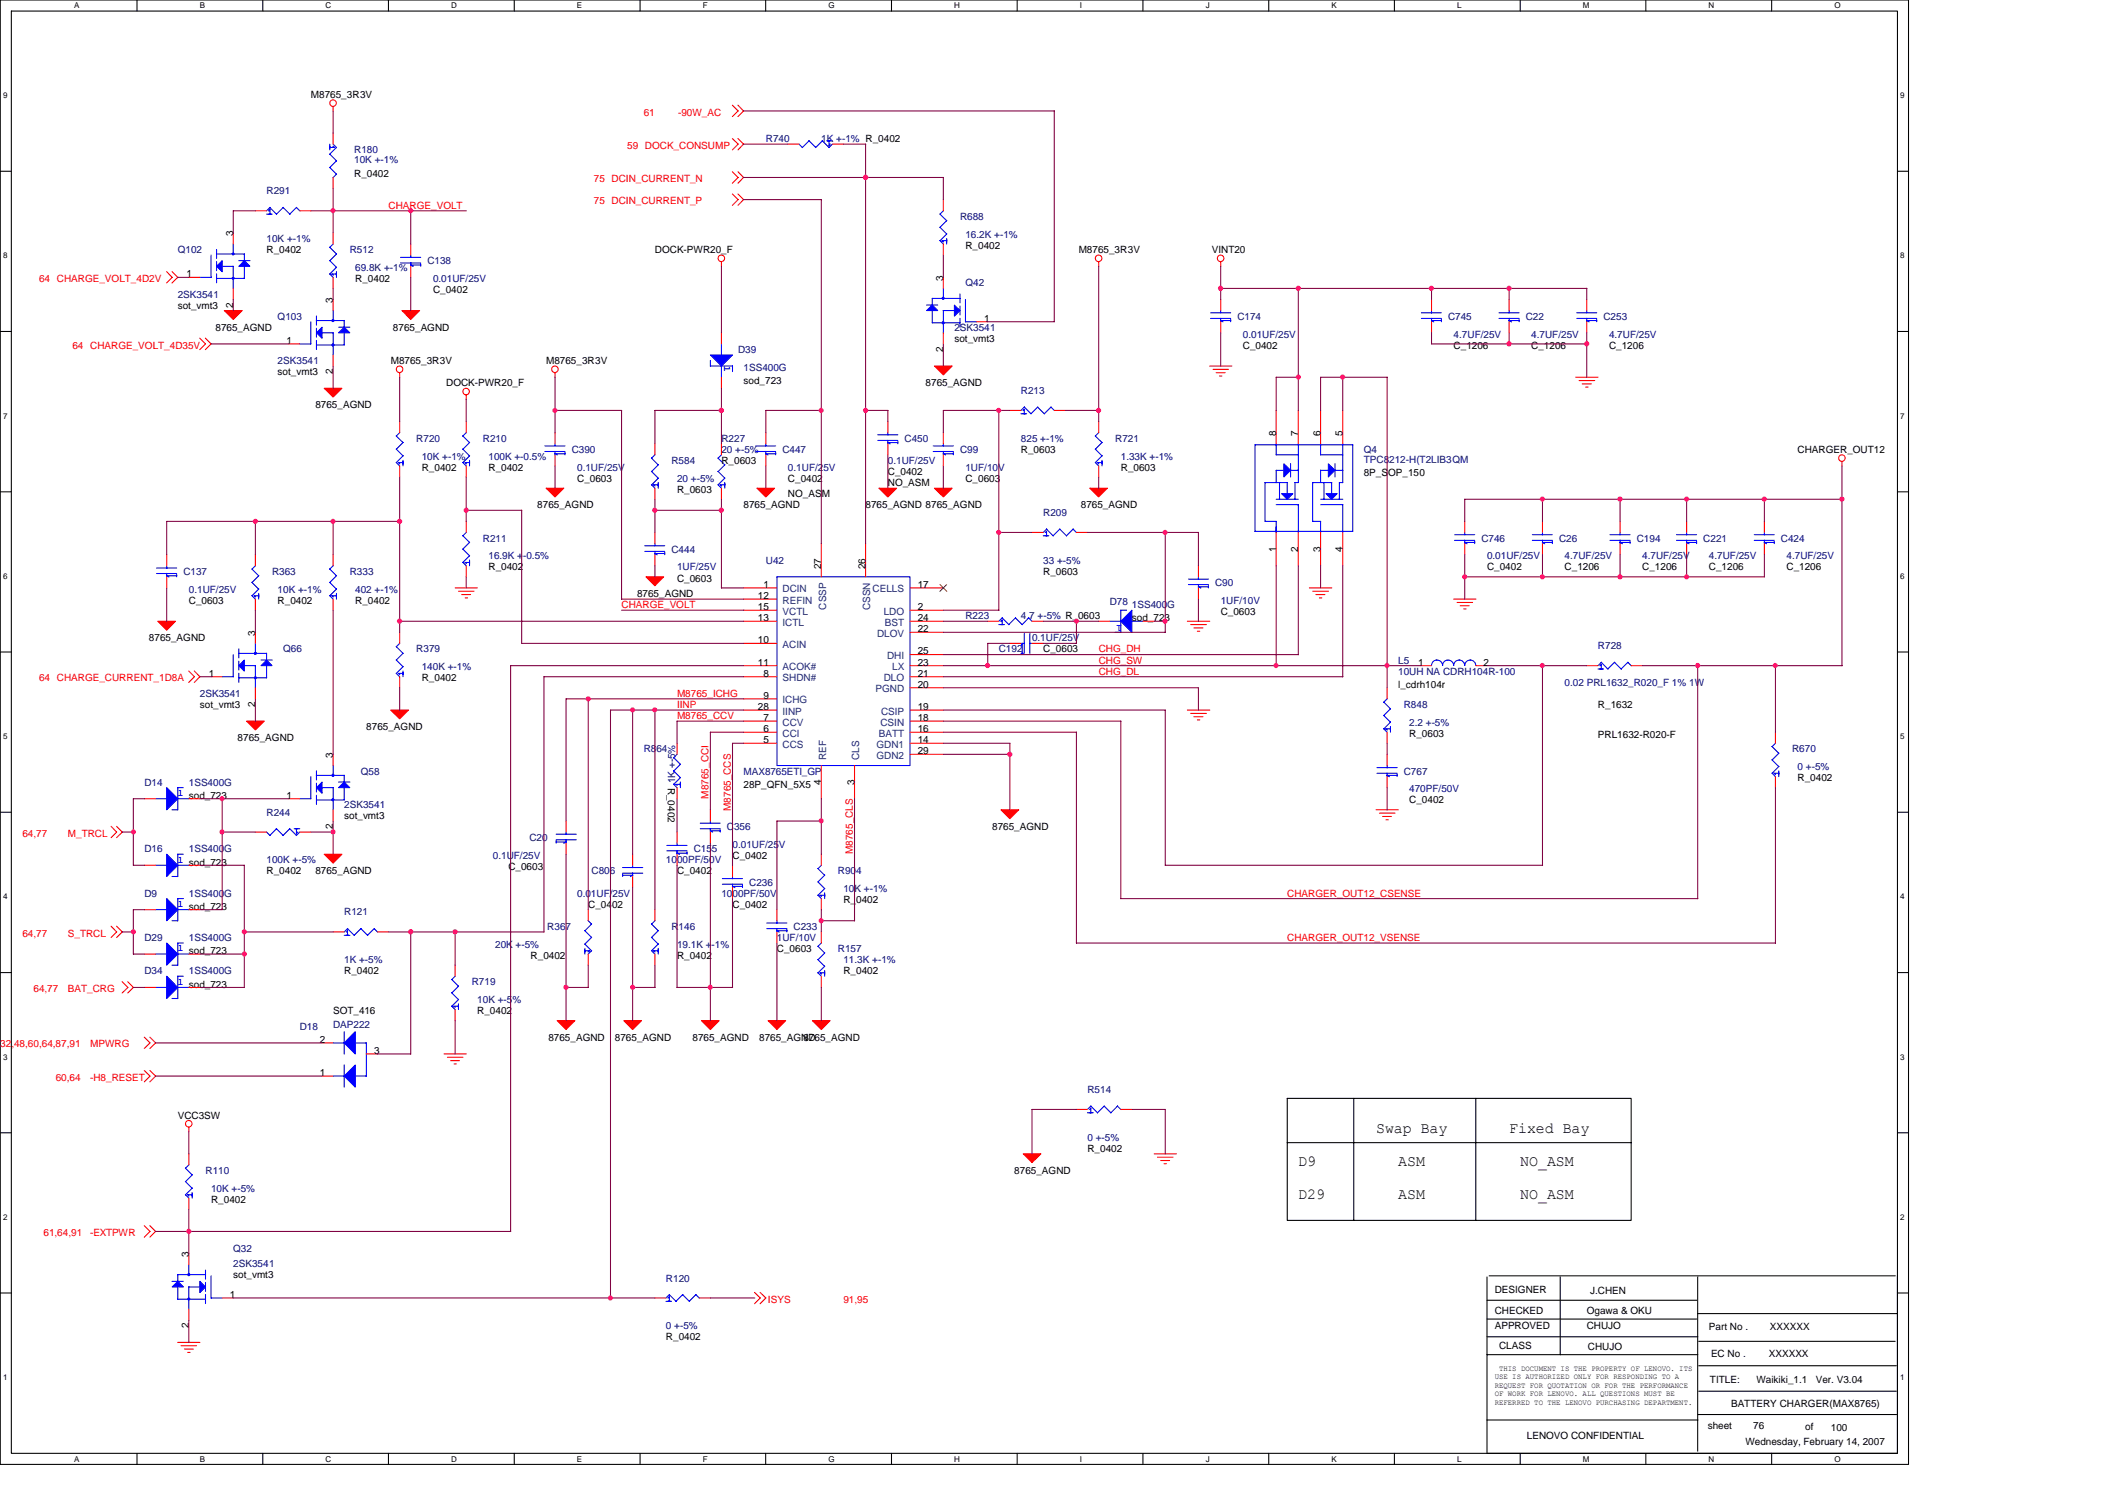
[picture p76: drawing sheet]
<svg xmlns="http://www.w3.org/2000/svg" width="297mm" height="210mm" viewBox="0 0 297 210" stroke-linecap="round" stroke-linejoin="round" font-family="sans-serif">
<defs><g id="words">
<g font-size="2.2">
<text x="192.2" y="158.2">Swap Bay</text>
<text x="210.8" y="158.2">Fixed Bay</text>
<text x="181.3" y="162.9">D9</text>
<text x="181.3" y="167.5">D29</text>
<text x="195.3" y="162.9">ASM</text>
<text x="195.3" y="167.5">ASM</text>
<text x="212.3" y="162.9">NO_ASM</text>
<text x="212.3" y="167.5">NO_ASM</text>
</g>
<g font-size="1.4">
<text x="43.4" y="13.7">M8765_3R3V</text>
<text x="49.5" y="24.7">R_0402</text>
<text x="32.6" y="33" transform="rotate(-90 32.6 33)">3</text>
<text x="37.2" y="35.3">R_0402</text>
<text x="91.5" y="35.3">DOCK-PWR20_F</text>
<text x="134.8" y="34.7">R_0402</text>
<text x="150.6" y="35.3">M8765_3R3V</text>
<text x="169.2" y="35.3">VINT20</text>
<text x="26.1" y="38.7">1</text>
<text x="49.6" y="39.4">R_0402</text>
<text x="60.5" y="40.9">C_0402</text>
<text x="131.7" y="39.2" transform="rotate(-90 131.7 39.2)">3</text>
<text x="24.8" y="43.1">sot_vmt3</text>
<text x="30.1" y="46.2">8765_AGND</text>
<text x="32.6" y="43" transform="rotate(-90 32.6 43)">2</text>
<text x="46.5" y="42.3" transform="rotate(-90 46.5 42.3)">3</text>
<text x="54.9" y="46.2">8765_AGND</text>
<text x="133.3" y="47.8">sot_vmt3</text>
<text x="137.5" y="44.9">1</text>
<text x="38.8" y="52.4">sot_vmt3</text>
<text x="40" y="48">1</text>
<text x="46.5" y="52.3" transform="rotate(-90 46.5 52.3)">2</text>
<text x="54.6" y="50.8">M8765_3R3V</text>
<text x="62.3" y="54">DOCK-PWR20_F</text>
<text x="76.3" y="50.8">M8765_3R3V</text>
<text x="103.8" y="53.6">sod_723</text>
<text x="129.3" y="54">8765_AGND</text>
<text x="131.7" y="49.2" transform="rotate(-90 131.7 49.2)">2</text>
<text x="173.6" y="48.7">C_0402</text>
<text x="203" y="48.7">C_1206</text>
<text x="213.8" y="48.7">C_1206</text>
<text x="224.7" y="48.7">C_1206</text>
<text x="44" y="57">8765_AGND</text>
<text x="58.9" y="65.7">R_0402</text>
<text x="68.2" y="65.7">R_0402</text>
<text x="100.7" y="64.8">R_0603</text>
<text x="142.6" y="63.2">R_0603</text>
<text x="156.5" y="65.7">R_0603</text>
<text x="178.2" y="60.9" transform="rotate(-90 178.2 60.9)">8</text>
<text x="181.3" y="60.9" transform="rotate(-90 181.3 60.9)">7</text>
<text x="184.4" y="60.9" transform="rotate(-90 184.4 60.9)">6</text>
<text x="187.5" y="60.9" transform="rotate(-90 187.5 60.9)">5</text>
<text x="251" y="63.2">CHARGER_OUT12</text>
<text x="75" y="71">8765_AGND</text>
<text x="80.6" y="67.3">C_0603</text>
<text x="94.5" y="68.8">R_0603</text>
<text x="103.8" y="71">8765_AGND</text>
<text x="110" y="67.3">C_0402</text>
<text x="110" y="69.4">NO_ASM</text>
<text x="120.9" y="71">8765_AGND 8765_AGND</text>
<text x="124" y="66.3">C_0402</text>
<text x="124" y="67.9">NO_ASM</text>
<text x="134.8" y="67.3">C_0603</text>
<text x="150.9" y="71">8765_AGND</text>
<text x="190.5" y="66.5">8P_SOP_150</text>
<text x="178.2" y="77" transform="rotate(-90 178.2 77)">1</text>
<text x="181.3" y="77" transform="rotate(-90 181.3 77)">2</text>
<text x="184.4" y="77" transform="rotate(-90 184.4 77)">3</text>
<text x="187.5" y="77" transform="rotate(-90 187.5 77)">4</text>
<text x="68.2" y="79.7">R_0402</text>
<text x="89" y="83.4">8765_AGND</text>
<text x="94.5" y="81.2">C_0603</text>
<text x="105.9" y="83.7">12</text>
<text x="106.6" y="82.1">1</text>
<text x="114.7" y="79.5" transform="rotate(-90 114.7 79.5)">27</text>
<text x="120.9" y="79.5" transform="rotate(-90 120.9 79.5)">26</text>
<text x="128.2" y="82.1">17</text>
<text x="145.7" y="80.3">R_0603</text>
<text x="207.7" y="79.7">C_0402</text>
<text x="218.5" y="79.7">C_1206</text>
<text x="229.3" y="79.7">C_1206</text>
<text x="238.7" y="79.7">C_1206</text>
<text x="249.5" y="79.7">C_1206</text>
<text x="20.8" y="89.6">8765_AGND</text>
<text x="26.4" y="84.3">C_0603</text>
<text x="35.6" y="88.8" transform="rotate(-90 35.6 88.8)">3</text>
<text x="38.8" y="84.3">R_0402</text>
<text x="49.6" y="84.3">R_0402</text>
<text x="105.9" y="85.2">15</text>
<text x="105.9" y="86.7">13</text>
<text x="105.9" y="89.8">10</text>
<text x="128.2" y="85.2">2</text>
<text x="128.2" y="86.7">24</text>
<text x="128.2" y="88.3">22</text>
<text x="158.1" y="86.8">sod_723</text>
<text x="170.5" y="85.9">C_0603</text>
<text x="29.2" y="94.5">1</text>
<text x="58.9" y="95.2">R_0402</text>
<text x="105.9" y="92.9">11</text>
<text x="106.6" y="94.5">8</text>
<text x="128.2" y="91.4">25</text>
<text x="128.2" y="92.9">23</text>
<text x="128.2" y="94.5">21</text>
<text x="145.7" y="91.1">C_0603</text>
<text x="198.1" y="92.9">1</text>
<text x="207.2" y="92.9">2</text>
<text x="27.9" y="98.9">sot_vmt3</text>
<text x="35.6" y="98.7" transform="rotate(-90 35.6 98.7)">2</text>
<text x="51.2" y="102">8765_AGND</text>
<text x="105.9" y="99.1">28</text>
<text x="106.6" y="97.6">9</text>
<text x="106.6" y="100.7">7</text>
<text x="128.2" y="96">20</text>
<text x="128.2" y="99.1">19</text>
<text x="128.2" y="100.7">18</text>
<text x="195.3" y="96.1">l_cdrh104r</text>
<text x="223.2" y="98.9">R_1632</text>
<text x="33.2" y="103.5">8765_AGND</text>
<text x="46.5" y="105.8" transform="rotate(-90 46.5 105.8)">3</text>
<text x="106.6" y="102.2">6</text>
<text x="106.6" y="103.8">5</text>
<text x="128.2" y="102.2">16</text>
<text x="128.2" y="103.8">14</text>
<text x="128.2" y="105.3">29</text>
<text x="196.8" y="102.9">R_0603</text>
<text x="223.2" y="103.1">PRL1632-R020-F</text>
<text x="26.4" y="111.6">sod_723</text>
<text x="40" y="111.5">1</text>
<text x="93.3" y="110" transform="rotate(90 93.3 110)">R_0402</text>
<text x="103.8" y="110">28P_QFN_5X5</text>
<text x="114.7" y="109.6" transform="rotate(-90 114.7 109.6)">4</text>
<text x="119.3" y="109.6" transform="rotate(-90 119.3 109.6)">3</text>
<text x="196.8" y="112.2">C_0402</text>
<text x="251" y="109.1">R_0402</text>
<text x="46.5" y="115.8" transform="rotate(-90 46.5 115.8)">2</text>
<text x="48.1" y="114.4">sot_vmt3</text>
<text x="102.3" y="120">C_0402</text>
<text x="138.6" y="115.9">8765_AGND</text>
<text x="26.4" y="120.9">sod_723</text>
<text x="37.2" y="122.1">R_0402</text>
<text x="44" y="122.1">8765_AGND</text>
<text x="71" y="121.5">C_0603</text>
<text x="94.5" y="122.1">C_0402</text>
<text x="26.4" y="127.1">sod_723</text>
<text x="82.1" y="126.8">C_0402</text>
<text x="102.3" y="126.8">C_0402</text>
<text x="117.8" y="126.2">R_0402</text>
<text x="26.4" y="133.3">sod_723</text>
<text x="26.4" y="137.9">sod_723</text>
<text x="48.1" y="136.1">R_0402</text>
<text x="74.1" y="133.9">R_0402</text>
<text x="94.5" y="133.9">R_0402</text>
<text x="108.5" y="133">C_0603</text>
<text x="117.8" y="136.1">R_0402</text>
<text x="46.5" y="141.6">SOT_416</text>
<text x="66.7" y="141.6">R_0402</text>
<text x="44.7" y="145.6">2</text>
<text x="52.2" y="147.2">3</text>
<text x="76.6" y="145.4">8765_AGND</text>
<text x="85.9" y="145.4">8765_AGND</text>
<text x="96.7" y="145.4">8765_AGND</text>
<text x="106" y="145.4">8765_AGND</text>
<text x="112.2" y="145.4">8765_AGND</text>
<text x="44.7" y="150.3">1</text>
<text x="24.8" y="156.2">VCC3SW</text>
<text x="151.9" y="160.8">R_0402</text>
<text x="29.5" y="168">R_0402</text>
<text x="141.6" y="164">8765_AGND</text>
<text x="26.3" y="175.6" transform="rotate(-90 26.3 175.6)">3</text>
<text x="32.6" y="178.5">sot_vmt3</text>
<text x="26.3" y="185.5" transform="rotate(-90 26.3 185.5)">2</text>
<text x="32.1" y="181.3">1</text>
<text x="208.7" y="180.5">DESIGNER</text>
<text x="208.7" y="183.5">CHECKED</text>
<text x="208.7" y="185.7">APPROVED</text>
<text x="221.6" y="183.5">Ogawa &amp; OKU</text>
<text x="221.6" y="185.7">CHUJO</text>
<text x="222.1" y="180.7">J.CHEN</text>
<text x="238.7" y="185.8">Part No .</text>
<text x="247.2" y="185.8">XXXXXX</text>
<text x="93" y="187.2">R_0402</text>
<text x="209.4" y="188.4">CLASS</text>
<text x="221.8" y="188.6">CHUJO</text>
<text x="238.9" y="189.5">EC No .</text>
<text x="247" y="189.5">XXXXXX</text>
<text x="238.8" y="193.1">TITLE:</text>
<text x="241.7" y="196.5">BATTERY CHARGER(MAX8765)</text>
<text x="245.3" y="193.1">Waikiki_1.1</text>
<text x="253.6" y="193.1">Ver. V3.04</text>
<text x="213.2" y="201">LENOVO CONFIDENTIAL</text>
<text x="238.5" y="199.6">sheet</text>
<text x="243.8" y="201.8">Wednesday, February 14, 2007</text>
<text x="244.8" y="199.6">76</text>
<text x="252.1" y="199.7">of</text>
<text x="255.7" y="199.9">100</text>
</g>
<g font-size="1.4" fill="#f00">
<text x="89.9" y="16.2">61</text>
<text x="94.7" y="16.2">-90W_AC</text>
<text x="87.6" y="20.8">59 DOCK_CONSUMP</text>
<text x="54.3" y="29.1">CHARGE_VOLT</text>
<text x="82.9" y="28.5">75 DCIN_CURRENT_P</text>
<text x="82.9" y="25.4">75 DCIN_CURRENT_N</text>
<text x="5.5" y="39.4">64 CHARGE_VOLT_4D2V</text>
<text x="10.1" y="48.7">64 CHARGE_VOLT_4D35V</text>
<text x="86.8" y="84.9">CHARGE_VOLT</text>
<text x="5.5" y="95.2">64 CHARGE_CURRENT_1D8A</text>
<text x="153.4" y="94.2">CHG_DL</text>
<text x="153.4" y="91.1">CHG_DH</text>
<text x="153.4" y="92.7">CHG_SW</text>
<text x="94.5" y="100.4">M8765_CCV</text>
<text x="94.5" y="97.3">M8765_ICHG</text>
<text x="94.5" y="98.9">IINP</text>
<text x="98.9" y="111.5" transform="rotate(-90 98.9 111.5)">M8765_CCI</text>
<text x="102" y="113.3" transform="rotate(-90 102 113.3)">M8765_CCS</text>
<text x="3.1" y="116.9">64,77</text>
<text x="9.5" y="116.9">M_TRCL</text>
<text x="119.1" y="119.3" transform="rotate(-90 119.1 119.3)">M8765_CLS</text>
<text x="179.8" y="125.2">CHARGER_OUT12_CSENSE</text>
<text x="3.1" y="130.8">64,77</text>
<text x="9.5" y="130.8">S_TRCL</text>
<text x="179.8" y="131.4">CHARGER_OUT12_VSENSE</text>
<text x="4.7" y="138.5">64,77</text>
<text x="9.5" y="138.5">BAT_CRG</text>
<text x="0" y="146.3">32,48,60,64,87,91</text>
<text x="12.6" y="146.3">MPWRG</text>
<text x="7.8" y="150.9">60,64</text>
<text x="12.6" y="150.9">-H8_RESET</text>
<text x="6.1" y="172.6">61,64,91</text>
<text x="12.6" y="172.6">-EXTPWR</text>
<text x="107.2" y="181.9">ISYS</text>
<text x="117.8" y="181.9">91,95</text>
</g>
<g font-size="1.4" fill="#000080">
<text x="49.5" y="21.4">R180</text>
<text x="49.5" y="22.8">10K +-1%</text>
<text x="107" y="19.9">R740</text>
<text x="114.7" y="19.9">1K +-1% R_0402</text>
<text x="37.2" y="27.1">R291</text>
<text x="24.8" y="35.3">Q102</text>
<text x="37.2" y="33.8">10K +-1%</text>
<text x="48.8" y="35.3">R512</text>
<text x="134.1" y="30.7">R688</text>
<text x="134.8" y="33.2">16.2K +-1%</text>
<text x="24.8" y="41.6">2SK3541</text>
<text x="49.6" y="37.8">69.8K +-1%</text>
<text x="59.7" y="36.9">C138</text>
<text x="60.5" y="39.4">0.01UF/25V</text>
<text x="134.8" y="40">Q42</text>
<text x="38.8" y="44.6">Q103</text>
<text x="133.3" y="46.2">2SK3541</text>
<text x="172.8" y="44.6">C174</text>
<text x="173.6" y="47.1">0.01UF/25V</text>
<text x="202.2" y="44.6">C745</text>
<text x="203" y="47.1">4.7UF/25V</text>
<text x="213.1" y="44.6">C22</text>
<text x="213.8" y="47.1">4.7UF/25V</text>
<text x="223.9" y="44.6">C253</text>
<text x="224.7" y="47.1">4.7UF/25V</text>
<text x="38.8" y="50.8">2SK3541</text>
<text x="103.1" y="49.3">D39</text>
<text x="103.8" y="51.8">1SS400G</text>
<text x="142.6" y="55">R213</text>
<text x="58.1" y="61.7">R720</text>
<text x="58.9" y="64.2">10K +-1%</text>
<text x="67.4" y="61.7">R210</text>
<text x="68.2" y="64.2">100K +-0.5%</text>
<text x="79.8" y="63.2">C390</text>
<text x="80.6" y="65.7">0.1UF/25V</text>
<text x="93.8" y="64.8">R584</text>
<text x="100.7" y="61.7">R227</text>
<text x="100.7" y="63.2">20 +-5%</text>
<text x="109.3" y="63.2">C447</text>
<text x="110" y="65.7">0.1UF/25V</text>
<text x="124" y="64.8">0.1UF/25V</text>
<text x="126.3" y="61.7">C450</text>
<text x="134.1" y="63.2">C99</text>
<text x="134.8" y="65.7">1UF/10V</text>
<text x="142.6" y="61.7">825 +-1%</text>
<text x="155.7" y="61.7">R721</text>
<text x="156.5" y="64.2">1.33K +-1%</text>
<text x="190.5" y="63.2">Q4</text>
<text x="190.5" y="64.6">TPC8212-H(T2LIB3QM</text>
<text x="94.5" y="67.3">20 +-5%</text>
<text x="67.4" y="75.6">R211</text>
<text x="93.8" y="77.2">C444</text>
<text x="145.7" y="72.1">R209</text>
<text x="206.9" y="75.6">C746</text>
<text x="217.7" y="75.6">C26</text>
<text x="228.6" y="75.6">C194</text>
<text x="237.9" y="75.6">C221</text>
<text x="248.7" y="75.6">C424</text>
<text x="25.6" y="80.3">C137</text>
<text x="26.4" y="82.8">0.1UF/25V</text>
<text x="38" y="80.3">R363</text>
<text x="38.8" y="82.8">10K +-1%</text>
<text x="48.8" y="80.3">R333</text>
<text x="49.6" y="82.8">402 +-1%</text>
<text x="68.2" y="78.1">16.9K +-0.5%</text>
<text x="94.5" y="79.7">1UF/25V</text>
<text x="107" y="78.7">U42</text>
<text x="145.7" y="78.7">33 +-5%</text>
<text x="169.7" y="81.8">C90</text>
<text x="207.7" y="78.1">0.01UF/25V</text>
<text x="218.5" y="78.1">4.7UF/25V</text>
<text x="229.3" y="78.1">4.7UF/25V</text>
<text x="238.7" y="78.1">4.7UF/25V</text>
<text x="249.5" y="78.1">4.7UF/25V</text>
<text x="134.8" y="86.5">R223</text>
<text x="142.6" y="86.5">4.7 +-5% R_0603</text>
<text x="144.1" y="89.6">0.1UF/25V</text>
<text x="155" y="84.5">D78</text>
<text x="158.1" y="84.9">1SS400G</text>
<text x="170.5" y="84.3">1UF/10V</text>
<text x="39.5" y="91.1">Q66</text>
<text x="58.1" y="91.1">R379</text>
<text x="58.9" y="93.6">140K +-1%</text>
<text x="139.5" y="91.1">C192</text>
<text x="195.3" y="92.7">L5</text>
<text x="195.3" y="94.2">10UH NA CDRH104R-100</text>
<text x="218.5" y="95.8">0.02 PRL1632_R020_F 1% 1W</text>
<text x="223.2" y="90.7">R728</text>
<text x="27.9" y="97.3">2SK3541</text>
<text x="196" y="98.9">R848</text>
<text x="196.8" y="101.4">2.2 +-5%</text>
<text x="89.9" y="105.1">R864</text>
<text x="250.3" y="105.1">R670</text>
<text x="251" y="107.5">0 +-5%</text>
<text x="20.2" y="109.7">D14</text>
<text x="26.4" y="109.7">1SS400G</text>
<text x="37.2" y="113.9">R244</text>
<text x="48.1" y="112.8">2SK3541</text>
<text x="50.4" y="108.2">Q58</text>
<text x="94.3" y="109.4" transform="rotate(-90 94.3 109.4)">1K +-5%</text>
<text x="103.8" y="108.2">MAX8765ETI_GP</text>
<text x="196" y="108.2">C767</text>
<text x="196.8" y="110.7">470PF/50V</text>
<text x="20.2" y="119">D16</text>
<text x="26.4" y="119">1SS400G</text>
<text x="68.8" y="120">0.1UF/25V</text>
<text x="73.9" y="117.5">C20</text>
<text x="96.9" y="119">C155</text>
<text x="101.5" y="115.9">C356</text>
<text x="102.3" y="118.4">0.01UF/25V</text>
<text x="20.2" y="125.2">D9</text>
<text x="26.4" y="125.2">1SS400G</text>
<text x="37.2" y="120.6">100K +-5%</text>
<text x="80.6" y="125.2">0.01UF/25V</text>
<text x="82.6" y="122.1">C806</text>
<text x="93" y="120.6">1000PF/50V</text>
<text x="100.7" y="125.2">1000PF/50V</text>
<text x="104.6" y="123.7">C236</text>
<text x="117" y="122.1">R904</text>
<text x="117.8" y="124.6">10K +-1%</text>
<text x="20.2" y="131.4">D29</text>
<text x="26.4" y="131.4">1SS400G</text>
<text x="48.1" y="127.8">R121</text>
<text x="76.4" y="129.9">R367</text>
<text x="93.8" y="129.9">R146</text>
<text x="108.5" y="131.4">1UF/10V</text>
<text x="110.8" y="129.9">C233</text>
<text x="20.2" y="136.1">D34</text>
<text x="26.4" y="136.1">1SS400G</text>
<text x="48.1" y="134.5">1K +-5%</text>
<text x="65.9" y="137.6">R719</text>
<text x="69.1" y="132.4">20K +-5%</text>
<text x="94.5" y="132.4">19.1K +-1%</text>
<text x="117" y="133">R157</text>
<text x="117.8" y="134.5">11.3K +-1%</text>
<text x="41.9" y="143.8">D18</text>
<text x="46.5" y="143.5">DAP222</text>
<text x="66.7" y="140.1">10K +-5%</text>
<text x="151.9" y="152.6">R514</text>
<text x="151.9" y="159.3">0 +-5%</text>
<text x="28.7" y="164">R110</text>
<text x="29.5" y="166.4">10K +-5%</text>
<text x="32.6" y="174.8">Q32</text>
<text x="32.6" y="177">2SK3541</text>
<text x="93" y="179">R120</text>
<text x="93" y="185.7">0 +-5%</text>
</g>
<g font-size="1.4" fill="#00f">
<text x="101.1" y="51.1" transform="rotate(90 101.1 51.1)">1</text>
<text x="156.7" y="87.3" transform="rotate(180 156.7 87.3)">1</text>
<text x="24.8" y="111.2">1</text>
<text x="24.8" y="120.5">1</text>
<text x="24.8" y="126.7">1</text>
<text x="24.8" y="132.9">1</text>
<text x="24.8" y="137.5">1</text>
</g>
<g font-size="1.4" fill="#004080">
<text x="109.3" y="82.7">DCIN</text>
<text x="121.9" y="82.7">CELLS</text>
<text x="109.3" y="84.3">REFIN</text>
<text x="109.3" y="85.9">VCTL</text>
<text x="109.3" y="87.4">ICTL</text>
<text x="115.4" y="85.1" transform="rotate(-90 115.4 85.1)">CSSP</text>
<text x="121.5" y="85.2" transform="rotate(-90 121.5 85.2)">CSSN</text>
<text x="122.5" y="88.9">DLOV</text>
<text x="123.4" y="85.9">LDO</text>
<text x="123.6" y="87.4">BST</text>
<text x="109.3" y="90.5">ACIN</text>
<text x="109.3" y="93.6">ACOK#</text>
<text x="109.3" y="95.1">SHDN#</text>
<text x="123.4" y="95.1">DLO</text>
<text x="123.9" y="92.1">DHI</text>
<text x="124.6" y="93.6">LX</text>
<text x="109.3" y="98.2">ICHG</text>
<text x="109.3" y="99.8">IINP</text>
<text x="109.3" y="101.3">CCV</text>
<text x="122.3" y="96.7">PGND</text>
<text x="123" y="101.3">CSIN</text>
<text x="123" y="99.8">CSIP</text>
<text x="109.3" y="102.9">CCI</text>
<text x="109.3" y="104.4">CCS</text>
<text x="115.4" y="106.1" transform="rotate(-90 115.4 106.1)">REF</text>
<text x="120" y="106.1" transform="rotate(-90 120 106.1)">CLS</text>
<text x="122.4" y="104.4">GDN1</text>
<text x="122.4" y="106">GDN2</text>
<text x="122.7" y="102.9">BATT</text>
</g>
<g font-size="1.1">
<text x="10.3" y="1.2">A</text>
<text x="27.9" y="1.2">B</text>
<text x="45.5" y="1.2">C</text>
<text x="63" y="1.2">D</text>
<text x="80.6" y="1.2">E</text>
<text x="98.1" y="1.2">F</text>
<text x="115.7" y="1.2">G</text>
<text x="133.3" y="1.2">H</text>
<text x="150.8" y="1.2">I</text>
<text x="168.4" y="1.2">J</text>
<text x="185.9" y="1.2">K</text>
<text x="203.5" y="1.2">L</text>
<text x="221.1" y="1.2">M</text>
<text x="238.6" y="1.2">N</text>
<text x="256.2" y="1.2">O</text>
<text x=".4" y="13.7">9</text>
<text x="265.4" y="13.7">9</text>
<text x=".4" y="36.1">8</text>
<text x="265.4" y="36.1">8</text>
<text x=".4" y="58.5">7</text>
<text x="265.4" y="58.5">7</text>
<text x=".4" y="80.9">6</text>
<text x="265.4" y="80.9">6</text>
<text x=".4" y="103.2">5</text>
<text x="265.4" y="103.2">5</text>
<text x=".4" y="125.6">4</text>
<text x="265.4" y="125.6">4</text>
<text x=".4" y="148">3</text>
<text x="265.4" y="148">3</text>
<text x=".4" y="170.4">2</text>
<text x="265.4" y="170.4">2</text>
<text x="209.4" y="191.5">THIS DOCUMENT IS THE PROPERTY OF LENOVO. ITS</text>
<text x=".4" y="192.7">1</text>
<text x="208.7" y="192.6">USE IS AUTHORIZED ONLY FOR RESPONDING TO A</text>
<text x="208.7" y="193.8">REQUEST FOR QUOTATION OR FOR THE PERFORMANCE</text>
<text x="208.7" y="195">OF WORK FOR LENOVO. ALL QUESTIONS MUST BE</text>
<text x="208.7" y="196.2">REFERRED TO THE LENOVO PURCHASING DEPARTMENT.</text>
<text x="265.4" y="192.7">1</text>
<text x="10.3" y="204.1">A</text>
<text x="27.9" y="204.1">B</text>
<text x="45.5" y="204.1">C</text>
<text x="63" y="204.1">D</text>
<text x="80.6" y="204.1">E</text>
<text x="98.1" y="204.1">F</text>
<text x="115.7" y="204.1">G</text>
<text x="133.3" y="204.1">H</text>
<text x="150.8" y="204.1">I</text>
<text x="168.4" y="204.1">J</text>
<text x="185.9" y="204.1">K</text>
<text x="203.5" y="204.1">L</text>
<text x="221.1" y="204.1">M</text>
<text x="238.6" y="204.1">N</text>
<text x="256.2" y="204.1">O</text>
</g>
</g></defs>
<path d="M0 0h266.5v204.5h-266.5zM1.6 1.5h263.4v201.5h-263.4z" fill="none" stroke="#000" stroke-width=".15"/>
<g fill="#fff">
<path d="M10.3 .2h.8v1.2h-.8z"/>
<path d="M10.3 203.1h.8v1.3h-.8z"/>
</g>
<path d="M19.1 0v1.5M19.1 203v1.5" fill="none" stroke="#000" stroke-width=".15"/>
<g fill="#fff">
<path d="M27.9 .2h.7v1.2h-.7z"/>
<path d="M27.9 203.1h.7v1.3h-.7z"/>
</g>
<path d="M36.7 0v1.5M36.7 203v1.5" fill="none" stroke="#000" stroke-width=".15"/>
<g fill="#fff">
<path d="M45.5 .2h.7v1.2h-.7z"/>
<path d="M45.5 203.1h.7v1.3h-.7z"/>
</g>
<path d="M54.2 0v1.5M54.2 203v1.5" fill="none" stroke="#000" stroke-width=".15"/>
<g fill="#fff">
<path d="M63 .2h.8v1.2h-.8z"/>
<path d="M63 203.1h.8v1.3h-.8z"/>
</g>
<path d="M71.8 0v1.5M71.8 203v1.5" fill="none" stroke="#000" stroke-width=".15"/>
<g fill="#fff">
<path d="M80.6 .2h.7v1.2h-.7z"/>
<path d="M80.6 203.1h.7v1.3h-.7z"/>
</g>
<path d="M89.4 0v1.5M89.4 203v1.5" fill="none" stroke="#000" stroke-width=".15"/>
<g fill="#fff">
<path d="M98.1 .2h.7v1.2h-.7z"/>
<path d="M98.1 203.1h.7v1.3h-.7z"/>
</g>
<path d="M106.9 0v1.5M106.9 203v1.5" fill="none" stroke="#000" stroke-width=".15"/>
<g fill="#fff">
<path d="M115.7 .2h.8v1.2h-.8z"/>
<path d="M115.7 203.1h.8v1.3h-.8z"/>
</g>
<path d="M124.5 0v1.5M124.5 203v1.5" fill="none" stroke="#000" stroke-width=".15"/>
<g fill="#fff">
<path d="M133.3 .2h.7v1.2h-.7z"/>
<path d="M133.3 203.1h.7v1.3h-.7z"/>
</g>
<path d="M142 0v1.5M142 203v1.5" fill="none" stroke="#000" stroke-width=".15"/>
<g fill="#fff">
<path d="M150.8 .2h.3v1.2h-.3z"/>
<path d="M150.8 203.1h.3v1.3h-.3z"/>
</g>
<path d="M159.6 0v1.5M159.6 203v1.5" fill="none" stroke="#000" stroke-width=".15"/>
<g fill="#fff">
<path d="M168.4 .2h.5v1.2h-.5z"/>
<path d="M168.4 203.1h.5v1.3h-.5z"/>
</g>
<path d="M177.2 0v1.5M177.2 203v1.5" fill="none" stroke="#000" stroke-width=".15"/>
<g fill="#fff">
<path d="M185.9 .2h.8v1.2h-.8z"/>
<path d="M185.9 203.1h.8v1.3h-.8z"/>
</g>
<path d="M194.7 0v1.5M194.7 203v1.5" fill="none" stroke="#000" stroke-width=".15"/>
<g fill="#fff">
<path d="M203.5 .2h.6v1.2h-.6z"/>
<path d="M203.5 203.1h.6v1.3h-.6z"/>
</g>
<path d="M212.3 0v1.5M212.3 203v1.5" fill="none" stroke="#000" stroke-width=".15"/>
<g fill="#fff">
<path d="M221.1 .2h.9v1.2h-.9z"/>
<path d="M221.1 203.1h.9v1.3h-.9z"/>
</g>
<path d="M229.8 0v1.5M229.8 203v1.5" fill="none" stroke="#000" stroke-width=".15"/>
<g fill="#fff">
<path d="M238.6 .2h.8v1.2h-.8z"/>
<path d="M238.6 203.1h.8v1.3h-.8z"/>
</g>
<path d="M247.4 0v1.5M247.4 203v1.5" fill="none" stroke="#000" stroke-width=".15"/>
<g fill="#fff">
<path d="M256.2 .2h.8v1.2h-.8z"/>
<path d="M256.2 203.1h.8v1.3h-.8z"/>
<path d="M.4 12.7h.6v1.2h-.6z"/>
<path d="M265.4 12.7h.6v1.2h-.6z"/>
<path d="M.4 35.1h.6v1.2h-.6z"/>
<path d="M265.4 35.1h.6v1.2h-.6z"/>
</g>
<path d="M0 23.9h1.6M265 23.9h1.5" fill="none" stroke="#000" stroke-width=".15"/>
<g fill="#fff">
<path d="M.4 57.5h.6v1.2h-.6z"/>
<path d="M265.4 57.5h.6v1.2h-.6z"/>
</g>
<path d="M0 46.3h1.6M265 46.3h1.5" fill="none" stroke="#000" stroke-width=".15"/>
<g fill="#fff">
<path d="M.4 79.9h.6v1.2h-.6z"/>
<path d="M265.4 79.9h.6v1.2h-.6z"/>
</g>
<path d="M0 68.7h1.6M265 68.7h1.5" fill="none" stroke="#000" stroke-width=".15"/>
<g fill="#fff">
<path d="M.4 102.2h.6v1.3h-.6z"/>
<path d="M265.4 102.2h.6v1.3h-.6z"/>
</g>
<path d="M0 91.1h1.6M265 91.1h1.5" fill="none" stroke="#000" stroke-width=".15"/>
<g fill="#fff">
<path d="M.4 124.6h.6v1.2h-.6z"/>
<path d="M265.4 124.6h.6v1.2h-.6z"/>
</g>
<path d="M0 113.4h1.6M265 113.4h1.5" fill="none" stroke="#000" stroke-width=".15"/>
<g fill="#fff">
<path d="M.4 147h.6v1.2h-.6z"/>
<path d="M265.4 147h.6v1.2h-.6z"/>
</g>
<path d="M0 135.8h1.6M265 135.8h1.5" fill="none" stroke="#000" stroke-width=".15"/>
<g fill="#fff">
<path d="M.4 169.4h.6v1.2h-.6z"/>
<path d="M265.4 169.4h.6v1.2h-.6z"/>
</g>
<path d="M0 158.2h1.6M265 158.2h1.5" fill="none" stroke="#000" stroke-width=".15"/>
<g fill="#fff">
<path d="M.4 191.7h.6v1.3h-.6z"/>
<path d="M265.4 191.7h.6v1.3h-.6z"/>
</g>
<g fill="none" stroke="#000" stroke-width=".15">
<path d="M179.8 153.4h48v17h-48zM179.8 159.6h48M189.1 153.4v17.1M206.1 153.4v17.1M207.7 178.3v24.7M208 178.2h56.7M217.9 178.3v10.9M237.1 178.3v24.4M265 178.2v24.8M0 180.6h1.6M207.7 181.6h29.3M207.7 184.2h29.3"/>
<path d="M207.7 186.7h29.4M207.7 189.2h29.4M207.7 198.3h29.4M237.1 183.5h27.9M237.1 197.5h27.8M237.2 190.7h27.6M237.2 187.3h27.5M237.2 194.3h27.6M265 180.6h1.5M207.8 203h57"/>
</g>
<g fill="none" stroke="#f00" stroke-width=".15">
<path d="M46.5 14.9v.6M46.5 18.6v1.5M102.3 14.7l.8 .8-.8 .8M102.3 19.3l.8 .8-.8 .8M103.1 14.7l.7 .8-.7 .8M103.1 19.3l.7 .8-.7 .8M23.3 37.9l.7 .8-.7 .8M24 37.9l.8 .8-.8 .8M26.4 38.7h1.5M32.6 32.5v1.6M35.7 29.4h1.5M41.9 29.4h1.5"/>
<path d="M46.5 24.8v1.5M46.5 32.5v1.6M46.5 38.7v1.6M57.4 34.1v1.5M57.4 37.2v1.5M100.8 36.6v.6M102.3 27.1l.8 .8-.8 .8M102.3 24l.8 .8-.8 .8M103.1 27.1l.7 .8-.7 .8M103.1 24l.7 .8-.7 .8M110 20.1h1.6M116.2 20.1h1.6"/>
<path d="M131.7 27.9v1.5M131.7 34.1v1.5M131.7 38.7v1.6M153.4 36.6v.6M170.5 36.6v.6M27.9 47.2l.8 .8-.8 .8M28.7 47.2l.8 .8-.8 .8M32.6 40.3v1.5M40.3 48h1.6M46.5 41.8v1.6M46.5 49.6v1.5M55.8 52v.7"/>
<path d="M55.8 58.9v1.5M65.1 55.2v.6M65.1 58.9v1.5M77.5 52v.7M100.8 46.5v1.5M100.8 52.7v1.5M124 58.9v1.5M131.7 46.5v1.5M136.4 44.9h1.5M141 57.3h1.6M147.2 57.3h1.6M153.4 58.9v1.5"/>
<path d="M168.9 51.1h3.1M169.4 51.6h2.2M169.8 52h1.3M170.3 52.5h.3M170.5 41.8v1.6M170.5 44.9v1.6M178.2 57.3v4.7M181.3 57.3v4.7M184.4 57.3v4.7M187.5 57.3v4.7M199.9 41.8v1.6M199.9 44.9v1.6"/>
<path d="M210.8 41.8v1.6M210.8 44.9v1.6M220 52.7h3.2M220.5 53.1h2.2M221 53.6h1.2M221.4 54.1h.4M221.6 41.8v1.6M221.6 44.9v1.6M23.3 77.5v1.5M35.7 77.5v1.5M46.5 77.5v1.5M55.8 65.1v1.5"/>
<path d="M65.1 65.1v1.5M65.1 72.8v1.6M65.1 79v1.6M77.5 60.4v1.6M77.5 63.5v1.6M91.5 62v1.5M91.5 68.2v1.5M91.5 74.4v1.5M91.5 77.5v1.5M100.8 62v1.5M100.8 68.2v1.5M107 60.4v1.6"/>
<path d="M107 63.5v1.6M114.7 75.9v4.7M120.9 75.9v4.7M124 62v1.5M131.7 60.4v1.6M131.7 63.5v1.6M144.1 74.4h1.6M150.3 74.4h1.6M153.4 65.1v1.5M167.4 79v1.6M178.2 74.4v4.6M181.3 74.4v4.6"/>
<path d="M184.4 74.4v4.6M187.5 74.4v4.6M204.6 72.8v1.6M204.6 75.9v1.6M215.4 72.8v1.6M215.4 75.9v1.6M226.2 72.8v1.6M226.2 75.9v1.6M235.5 72.8v1.6M235.5 75.9v1.6M246.4 72.8v1.6M246.4 75.9v1.6"/>
<path d="M257.2 64.5v.6M23.3 80.6v1.5M26.3 93.7l.9 .8-.9 .8M27.1 93.7l.8 .8-.8 .8M29.5 94.5h1.5M35.7 83.7v1.5M35.7 88.3v1.6M35.7 96.1v1.5M46.5 83.7v1.5M55.8 88.3v1.6M55.8 94.5v1.6M63.6 82.1h3.1"/>
<path d="M64 82.6h2.2M64.5 83h1.2M65 83.5h.3M103.8 99.2h4.7M103.8 86.8h4.7M103.8 82.1h4.7M103.8 83.7h4.7M103.8 85.2h4.7M103.8 89.9h4.7M103.8 93h4.7M103.8 94.5h4.7M103.8 97.6h4.7"/>
<path d="M127.1 99.2h4.6M127.1 86.8h4.6M127.1 82.1h4.6M127.1 85.2h4.6M127.1 93h4.6M127.1 94.5h4.6M127.1 88.3h4.6M127.1 91.4h4.6M127.1 96.1h4.6M137.9 86.8h1.6M141 89.9h1.6M144.1 86.8h1.6"/>
<path d="M144.1 89.9h1.6M153.4 86.8h1.6M159.6 86.8h1.6M165.8 99.2h3.1M165.8 86.8h3.1M166.3 99.6h2.2M166.3 87.2h2.2M166.7 87.7h1.3M167.2 88.2h.4M167.4 82.1v1.6M182.9 82.1h3.1M183.3 82.6h2.2"/>
<path d="M183.8 83h1.2M184.3 83.5h.3M193.7 96.1v1.5M198.3 93h1.6M203 83.7h3.1M203.5 84.1h2.2M203.9 84.6h1.3M204.4 85h.3M206.1 93h1.6M221.6 93h1.6M227.8 93h1.5M15.5 115.4l.8 .8-.8 .8"/>
<path d="M16.3 115.4l.8 .8-.8 .8M20.2 111.5h1.5M26.4 111.5h1.5M35.7 116.2h1.5M40.3 111.5h1.6M41.9 116.2h1.5M46.5 105.3v1.6M46.5 113.1v1.6M79.1 114.7v1.5M79.1 117.8v1.5M88.3 119.3v1.5M94.5 103.8v1.5"/>
<path d="M94.5 110v1.5M94.5 116.2v1.6M94.5 119.3v1.5M99.2 113.1v1.6M99.2 116.2v1.6M103.8 100.7h4.7M103.8 102.3h4.7M103.8 103.8h4.7M114.7 106.9v4.6M114.7 119.3v1.5M119.3 106.9v4.6M127.1 100.7h4.6"/>
<path d="M127.1 102.3h4.6M127.1 103.8h4.6M127.1 105.3h4.6M166.7 100.1h1.3M167.2 100.5h.4M192.2 113.1h3.1M192.6 113.6h2.2M193.1 114h1.2M193.5 114.5h.4M193.7 102.3v1.5M193.7 105.3v1.6M193.7 108.5v1.5"/>
<path d="M247.9 102.3v1.5M247.9 108.5v1.5M15.5 129.3l.8 .9-.8 .7M16.3 129.3l.8 .9-.8 .7M17.1 137.1l.8 .8-.8 .8M17.8 137.1l.8 .8-.8 .8M20.2 133.2h1.5M20.2 127h1.5M20.2 137.9h1.5M20.2 120.8h1.5M26.4 133.2h1.5M26.4 127h1.5"/>
<path d="M26.4 137.9h1.5M26.4 120.8h1.5M46.5 130.2h1.6M52.7 130.2h1.6M63.6 134.8v1.5M82.1 127v1.6M82.1 133.2v1.6M88.3 122.4v1.6M91.5 127v1.6M91.5 133.2v1.6M102.3 120.8v1.6M102.3 124v1.5"/>
<path d="M108.5 127v1.6M108.5 130.2v1.5M114.7 125.5v1.5M114.7 130.2v1.5M114.7 136.3v1.6M20.1 144.8l.9 .8-.9 .8M20.1 149.5l.9 .8-.9 .8M20.9 144.8l.8 .8-.8 .8M20.9 149.5l.8 .8-.8 .8M26.4 157.4v.7M45 145.6h1.5M45 150.3h1.5"/>
<path d="M51.2 147.2h1.5M62 147.2h3.1M62.5 147.7h2.2M62.9 148.1h1.3M63.4 148.6h.3M63.6 141v1.5M150.3 154.9h1.6M156.5 154.9h1.6M20.1 171.2l.9 .8-.9 .8M20.9 171.2l.8 .8-.8 .8M26.4 161.1v1.6M26.4 167.3v1.6"/>
<path d="M26.4 175.1v1.5M161.2 161.1h3.1M161.6 161.6h2.2M162.1 162.1h1.2M162.6 162.5h.3M24.8 187.5h3.1M25.3 187.9h2.1M25.8 188.4h1.2M26.2 188.9h.3M26.4 182.8v1.6M31 181.3h1.6M91.5 181.3h1.5"/>
<path d="M97.6 181.3h1.6M105.4 180.5l.8 .8-.8 .8M106.1 180.5l.9 .8-.9 .8"/>
<circle cx="46.5" cy="14.4" r=".46"/>
<circle cx="100.7" cy="36.1" r=".46"/>
<circle cx="153.4" cy="36.1" r=".46"/>
<circle cx="170.5" cy="36.1" r=".46"/>
<circle cx="55.8" cy="51.6" r=".46"/>
<circle cx="65.1" cy="54.7" r=".46"/>
<circle cx="77.5" cy="51.6" r=".46"/>
<circle cx="257.2" cy="64" r=".46"/>
<circle cx="26.4" cy="156.9" r=".46"/>
</g>
<g fill="#f00" stroke="#f00" stroke-width=".15">
<path d="M105.7 68.2h2.5l-1.2 1.2z" fill-rule="evenodd"/>
<path d="M45.3 54.2h2.4l-1.2 1.3z" fill-rule="evenodd"/>
<path d="M34.4 100.7h2.5l-1.2 1.2z" fill-rule="evenodd"/>
<path d="M31.3 43.4h2.5l-1.2 1.2z" fill-rule="evenodd"/>
<path d="M142.9 161.1h2.5l-1.3 1.3z" fill-rule="evenodd"/>
<path d="M139.8 113.1h2.5l-1.3 1.2z" fill-rule="evenodd"/>
<path d="M87.1 142.5h2.5l-1.3 1.3z" fill-rule="evenodd"/>
<path d="M54.6 99.2h2.5l-1.3 1.2z" fill-rule="evenodd"/>
<path d="M77.8 142.5h2.5l-1.2 1.3z" fill-rule="evenodd"/>
<path d="M98 142.5h2.4l-1.2 1.3z" fill-rule="evenodd"/>
<path d="M45.3 119.3h2.4l-1.2 1.2z" fill-rule="evenodd"/>
<path d="M113.5 142.5h2.4l-1.2 1.3z" fill-rule="evenodd"/>
<path d="M152.2 68.2h2.5l-1.3 1.2z" fill-rule="evenodd"/>
<path d="M90.2 80.6h2.5l-1.2 1.2z" fill-rule="evenodd"/>
<path d="M130.5 68.2h2.5l-1.3 1.2z" fill-rule="evenodd"/>
<path d="M122.7 68.2h2.5l-1.2 1.2z" fill-rule="evenodd"/>
<path d="M130.5 51.1h2.5l-1.3 1.3z" fill-rule="evenodd"/>
<path d="M56.1 43.4h2.5l-1.2 1.2z" fill-rule="evenodd"/>
<path d="M76.3 68.2h2.4l-1.2 1.2z" fill-rule="evenodd"/>
<path d="M22 86.8h2.5l-1.2 1.2z" fill-rule="evenodd"/>
<path d="M107.2 142.5h2.5l-1.2 1.3z" fill-rule="evenodd"/>
</g>
<g fill="none" stroke="#00f" stroke-width=".15">
<path d="M114.8 19.6l1 1M114.8 19.7l-.9 .9M115.4 19.7h.8M115.8 19.7v.6M27.9 38.7h1.6M29.5 35.6v3.2M30.2 35.5h3.9v.9M30.2 34.8v1.3M30.2 36.5v1.3M30.2 38.2v1.3M30.2 38.9h3.9M31 37.2h1.6"/>
<path d="M32.6 34.1v1.4M32.6 37.2v3.1M33.4 36.4h1.5M34.1 37.2v1.7M37.2 29.9h.8M37.5 29.5l.2-.2v.6M37.7 29l-.5 .4M39.5 29l1 .9M39.6 29l-1 .9-.9-.9M41.4 29l.5 .5M41.4 29l-.9 .9M46 36.4l1 .9-.9 1 .4 .4"/>
<path d="M46.1 23.4l.9 .9-.5 .5M46.1 20.1v.8M46.3 38.3h.7M46.4 38.3l.1 .1M46.5 20.4l.2 .2h-.6M46.5 20.1l.5 .5M46.5 34.1l-.5 .4 1 1-.9 .9M47 37.9v.8M47 20.6l-1 .9 1 1M47 22.5l-1 .9M55.9 35.9h2.9M55.9 36.7h2.9"/>
<path d="M57.3 37h1.5M57.4 35.6v.4M57.4 36.7v.5M57.4 37l.3 .2M58.8 36.9v.3M111.6 20.1l.5 .5M113.9 20.6l-.9-1-1 1M115.9 20.1l-.1 .2M116.2 20.1l-.4 .5M131.3 31.7l.9 1M131.3 29.9l.9 .9M131.3 33.6l.4 .5"/>
<path d="M131.8 29.4l-.5 .5M132.2 33.6h-.7l.3 .2M132.2 33.3v.8M132.2 32.7l-.9 .9M132.2 30.8l-.9 .9M43.4 44.9v3.1h-1.6M44.2 44.8h3.9v.9M44.2 44.1v1.3M44.2 45.8v1.3M44.2 47.5v1.3M45 46.5h1.5M46.5 43.4v1.4"/>
<path d="M46.5 46.5v3.1M47.3 45.7h1.6M48.1 46.5v1.7h-3.9M99.2 51.1h3.1v.8M99.2 50.3v.8M100.8 48v1.6M100.8 51.1v1.6M129.4 42.6h1.6M130.2 45.1h3.9M130.2 41.7v.9M130.2 43.3v1.8M130.2 41.7h3.9"/>
<path d="M131.7 40.3v1.4M133.3 43.4h-1.6v3.1M134.1 41v1.3M134.1 42.7v1.3M134.1 44.4v1.3M134.8 41.8v3.2M134.8 44.9h1.6M142.6 57.8h.8M143 56.9l1 .9M143 57.1v.7M143 57.2l-.1 .1M143.1 56.8l-.5 .5"/>
<path d="M144.9 56.9l1 .9M144.9 56.8l-.9 1M147.3 57.3l-.5-.5-1 1M169.1 43.7h2.8M169.1 44.5h2.8M170.5 44.8h1.4M170.5 43.4v.3M170.5 44.4v.5M170.5 44.8l.3 .2M171.9 44.6v.3M198.5 43.7h2.8M198.5 44.5h2.8"/>
<path d="M199.9 43.4v.3M199.9 44.4v.5M201.3 44.8h-1.4l.3 .2M201.3 44.6v.3M209.3 43.7h2.8M209.3 44.5h2.8M210.7 44.8h1.4M210.8 43.4v.3M210.8 44.4v.5M210.8 44.8l.3 .2M212.1 44.6v.3M220.2 43.7h2.8"/>
<path d="M220.2 44.5h2.8M221.6 44.8h1.4M221.6 43.4v.3M221.6 44.4v.5M221.6 44.8l.3 .2M223 44.6v.3M21.9 79.3h2.8M23.3 79v.4M35.2 79.5l.9 .9-.9 .9M35.7 79l-.5 .5M46 79.5l1 .9-.9 .9M46.5 79l-.4 .5"/>
<path d="M55.3 62.7l1 1M55.8 60.4l-.5 .5 1 .9M56.3 64.3v.8M56.3 64.6h-.7l.2 .2M56.3 63.6l-1 1 .5 .5M56.3 61.8l-1 .9M64.6 76.7l1 .9M64.6 78.5l.5 .5M64.6 62.7l1 1M64.9 78.5h.7M64.9 64.6h.7M65 78.5l.1 .2"/>
<path d="M65 64.6l.1 .2M65.1 74.3l-.5 .5 1 1M65.1 60.4l-.5 .5 1 .9M65.6 64.3v.8M65.6 78.2v.8M65.6 77.6l-1 .9M65.6 75.7l-1 1M65.6 63.6l-1 1 .5 .5M65.6 61.8l-1 .9M76.1 62.3h2.8M76.1 63.1h2.8M77.5 63.4h1.4"/>
<path d="M77.5 62v.3M77.5 63v.5M77.5 63.4l.3 .1M78.9 63.2v.3M90 76.2h2.8M90 77h2.8M91 64l.9 .9M91.3 67.7h.6M91.3 67.7l.2 .2M91.4 77.3h1.4M91.5 75.9v.3M91.5 77v.5"/>
<path d="M91.5 77.3l.3 .2M91.5 63.5l-.5 .5M91.9 67.4v.8M91.9 66.8l-.9 .9 .5 .5M91.9 64.9l-.9 .9 .9 1M92.8 77.1v.4M100.3 64l.9 .9M100.6 67.7h.6M100.6 67.7l.2 .2M100.8 63.5l-.5 .5M101.2 67.4v.8M101.2 66.8l-.9 .9 .5 .5"/>
<path d="M101.2 64.9l-.9 .9 .9 1M105.5 62.3h2.8M105.5 63.1h2.8M107 62v.3M107 63v.5M108.3 63.4h-1.4l.4 .1M108.3 63.2v.3M122.6 60.7h2.8M122.6 61.5h2.8M124 60.4v.3M124 61.5v.5M125.4 61.8h-1.4l.3 .2"/>
<path d="M125.4 61.6v.4M130.3 62.3h2.8M130.3 63.1h2.8M131.7 62v.3M131.7 63v.5M133.1 63.4h-1.4l.4 .1M133.1 63.2v.3M145.7 74.8h.8M146.2 73.9l.9 .9M146.2 74.2v.6M146.2 74.2l-.2 .2M146.2 73.9l-.5 .5"/>
<path d="M148 73.9l.9 .9M148 73.9l-.9 .9M149.9 73.9l.4 .5M149.9 73.9l-1 .9M152.9 62.7l1 1M153.2 64.6h.7M153.3 64.6l.2 .2M153.5 60.4l-.6 .5 1 .9M153.9 64.3v.8M153.9 63.6l-.9 1 .4 .5M153.9 61.8l-.9 .9M175.3 62.1h13.6v12.1h-13.6z"/>
<path d="M178.2 62v1.5M178.2 70.5h3.1M178.2 69.7h3.1M178.2 63.5h3.1M178.7 67.4v2.3M179.3 65.7h-1.1v1.7M179.8 67.4v1.6M179.8 67.4h-3.1v5.4h1.5v1.6M180.2 64.7v1.9M180.2 65.7h1.1M181.3 62v5.4M181.3 70.5v3.9"/>
<path d="M181.3 67.4h-.5v2.3M183.3 67.4h2.7v1.6M183.3 67.4v5.4h1.1M184.4 70.5h3.1v3.9M184.4 69.7h3.1M184.4 63.5h3.1M184.4 62v1.5M184.4 72.8v1.6M184.9 67.4v2.3M185.5 65.7h-1.1v1.7M186.4 64.7v1.9M186.4 65.7h1.1"/>
<path d="M187 67.4h.5M187 67.4v2.3M187.5 62v5.4M203.1 74.7h2.8M203.1 75.5h2.8M204.5 75.8h1.4M204.6 74.4v.3M204.6 75.4v.5M204.6 75.8l.3 .1M205.9 75.6v.3M214 74.7h2.8M214 75.5h2.8"/>
<path d="M215.4 75.8h1.4M215.4 74.4v.3M215.4 75.4v.5M215.4 75.8l.3 .1M216.8 75.6v.3M224.8 74.7h2.8M224.8 75.5h2.8M226.2 74.4v.3M226.2 75.4v.5M227.6 75.8h-1.4l.4 .1M227.6 75.6v.3M234.1 74.7h2.8"/>
<path d="M234.1 75.5h2.8M235.5 74.4v.3M235.5 75.4v.5M236.9 75.8h-1.4l.4 .1M236.9 75.6v.3M245 74.7h2.8M245 75.5h2.8M246.4 75.8h1.4M246.4 74.4v.3M246.4 75.4v.5M246.4 75.8l.3 .1M247.8 75.6v.3"/>
<path d="M21.9 80.1h2.8M23.3 80.4h1.4M23.3 80.1v.5M23.3 80.4l.3 .2M24.7 80.2v.4M31 94.5h1.6M32.6 91.4v3.1M33.3 91.2h3.9M33.4 90.6v1.3M33.4 92.3v1.3M33.4 94v1.3M33.4 94.7h3.9"/>
<path d="M34.1 93h1.6M35.2 81.3l.9 1M35.7 89.9v1.4M35.7 93v3.1M36.1 83.2h-.6l.2 .2M36.1 82.9v.8M36.1 82.3l-.9 .9 .5 .5M36.4 92.2h1.6M37.2 91.2v1M37.2 92.9v1.8M46 81.3l1 1M46.3 83.2h.7"/>
<path d="M46.4 83.2l.1 .2M47 82.9v.8M47 82.3l-.9 .9 .4 .5M55.3 90.3l1 .9M55.3 94l.5 .5M55.8 89.8l-.5 .5M56.3 94h-.7l.2 .2M56.3 93.7v.8M56.3 93.1l-1 .9M56.3 91.2l-1 1 1 .9M108.5 80.6h18.6v26.3h-18.6zM139.5 87.2h.8"/>
<path d="M140 86.3l.9 .9M140 86.6v.6M140 86.6l-.2 .2M140 86.3l-.5 .5M141.8 86.3l1 .9M141.8 86.3l-.9 .9M142.6 89.9h.5M142.6 91.2h.3M142.7 89.8v1.4M142.7 89.9l-.1 .3M143 88.5v2.7M143.7 86.3l.4 .5"/>
<path d="M143.7 86.3l-1 .9M143.8 89.9h.3M143.8 88.5v2.7M155 86.8h1.5M155.7 88.3h.8M156.5 85.2v3.1M156.5 85.2h.8M158 86.8h1.6M166 80.9h2.8M166 81.6h2.8M167.3 82h1.5M167.4 80.6v.3"/>
<path d="M167.4 81.6v.5M167.4 82l.3 .1M168.8 81.8v.3M193.2 98l1 1M193.7 97.6l-.5 .5M194.2 99l-1 .9 1 1M199.9 92.9a.77 .77 0 0 1 .8-.7 .77 .77 0 0 1 .8 .7 .77 .77 0 0 1 .7-.7 .77 .77 0 0 1 .8 .7 .77 .77 0 0 1 .8-.7 .77 .77 0 0 1 .8 .7 .77 .77 0 0 1 .7-.7 .77 .77 0 0 1 .8 .7M223.2 93.4h.7M223.6 92.5l1 1M223.6 92.8v.6M223.6 92.8l-.2 .2M223.6 92.5l-.4 .5"/>
<path d="M225.5 92.5l.9 1M225.5 92.5l-1 .9M227.3 92.5l.5 .5M227.3 92.5l-.9 .9M21.7 111.5h1.6M24 113.1h.8M24.8 110h.8M24.8 119.3h.8M24.8 110v3.1M24.8 119.3v3.1M24.8 111.5h1.6M37.2 116.2l.5 .5"/>
<path d="M38.6 115.7l.9 1 1-1M38.6 115.7l-.9 1M40.4 115.7l1 1M41.1 115.7h.8M41.4 115.7v.7l.2-.2M41.8 111.5h1.6M41.9 116.2l-.5 .5M43.4 108.5v3.1M44.2 108.3h3.9M44.2 107.7v1.2M44.2 109.4v1.2M44.2 111.1v1.2"/>
<path d="M45 110h1.5M46.5 106.9v1.4M46.5 110v3.1M47.3 109.2h1.6M48.1 108.3v.9M48.1 110v1.7h-3.9M77.7 116.5h2.8M77.7 117.3h2.8M77.7 117.6h1.4M77.7 117.4v.4M79.1 116.2v.3M79.1 117.3v.5"/>
<path d="M79.1 117.6l-.4 .2M93.1 118.1h2.8M93.1 118.8h2.8M94.1 107.7l.9 .9M94.1 105.8l.9 .9M94.1 109.5l.4 .5M94.4 109.5h.6M94.4 109.5l.2 .2M94.5 117.8v.3M94.5 118.8v.5M94.6 105.3l-.5 .5M95 109.2v.8"/>
<path d="M95 108.6l-.9 .9M95 106.7l-.9 1M95.9 119.1h-1.4l.4 .2M95.9 119v.3M97.8 115h2.8M97.8 115.7h2.8M99.2 116h1.4M99.2 114.7v.3M99.2 115.7v.5M99.2 116l.3 .2M100.6 115.9v.3M192.3 108h2.8"/>
<path d="M192.3 107.2h2.8M193.2 101.8l.5 .5M193.5 101.8h.7M193.5 101.8l.2 .2M193.7 106.9v.3M193.7 108v.5M194.2 101.5v.8M194.2 100.8l-1 1M195.1 108.3h-1.4l.3 .2M195.1 108.1v.4M247.5 106.1l.9 1M247.8 108h.6"/>
<path d="M247.8 108l.2 .2M248 103.8l-.5 .4 .9 1M248.4 107.7v.8M248.4 107l-.9 1 .4 .5M248.4 105.2l-.9 .9M21.7 133.2h1.6M21.7 127h1.6M21.7 137.9h1.6M21.7 120.8h1.6M24 128.6h.8M24 139.4h.8M24 122.4h.8"/>
<path d="M24.8 131.7h.8M24.8 125.5h.8M24.8 136.3h.8M24.8 133.2h1.6M24.8 125.5v3.1M24.8 131.7v3.1h-.8M24.8 136.3v3.2M24.8 127h1.6M24.8 137.9h1.6M24.8 120.8h1.6M48.1 130.6h.8M48.4 130.2l.1-.2v.6"/>
<path d="M48.5 129.7l1 .9M48.6 129.7l-.5 .5M50.4 129.7l.9 .9M50.4 129.7l-.9 .9M52.3 129.7l.4 .5M52.3 129.7l-1 .9M63.1 138.6l.9 1-.9 .9M63.6 136.3l-.5 .5 .9 .9M64 137.7l-.9 1M81.7 131.8l.9 1M81.7 130l.9 .9M81.7 132.8h.6l-.2 .1"/>
<path d="M81.7 132.4v.8M82.1 128.6l.5 .5M82.6 130.9l-.9 .9M82.6 129l-.9 1M82.6 132.8l-.5 .4M86.9 121.2h2.9M86.9 121.9h2.9M86.9 122.2h1.5M86.9 122.1v.3M88.3 120.8v.4M88.3 121.9v.5M88.3 122.2l-.3 .2"/>
<path d="M91 130.9l.9 .9M91.3 132.8h.6M91.3 132.8l.2 .1M91.5 128.6l-.5 .5 .9 .9M91.9 132.4v.8M91.9 130l-.9 .9M91.9 131.8l-.9 1 .5 .4M100.9 122.7h2.8M100.9 123.5h2.8M102.3 123.8h1.4M102.3 122.4v.3M102.3 123.5v.5"/>
<path d="M102.3 123.8l.3 .2M103.7 123.6v.4M107.1 128.9h2.8M107.1 129.7h2.8M108.5 130h1.4M108.5 128.6v.3M108.5 129.7v.5M108.5 130l.3 .2M109.9 129.8v.4M114.2 134l1 1M114.2 132.1l1 1-1 .9M114.2 135.8l.5 .5"/>
<path d="M114.2 123.1l1 1M114.2 121.3l1 .9-1 1M114.2 125l.5 .5M114.7 131.7l-.5 .5M114.7 120.8l-.5 .5M115.2 135.9h-.7l.2 .2M115.2 124.7v.8M115.2 135.6v.7M115.2 125h-.7l.2 .2M115.2 134.9l-1 1M115.2 124.1l-1 .9M46.5 145.6h1.6"/>
<path d="M46.5 150.3h1.6M48.1 144.1v3.1M48.1 148.7v3.1M49.6 145.6h1.6v4.7h-1.6M63.1 140.5l.5 .5M64 140.5h-.6l.2 .2M64 140.2v.8M151.9 155.4h.8M152.3 154.5l1 .9M152.3 154.7v.7M152.3 154.8l-.1 .2M152.4 154.5l-.5 .4"/>
<path d="M154.2 154.5l.9 .9M154.2 154.5l-.9 .9M156.1 154.5l.4 .5M156.1 154.5l-1 .9M24 178.9h1.6M24.8 178v.9M24.8 179.7v1.7M24.8 178h3.9M25.9 165l1 .9-1 1M25.9 163.1l.9 1M25.9 166.8l.5 .5M26.2 166.9h.6"/>
<path d="M26.2 166.9l.2 .1M26.4 176.6v1.4M26.4 162.7l-.5 .5M26.8 166.5v.8M26.9 164.1l-1 .9M27.9 179.7h-1.5v3.1M28.7 177.4v1.2M28.7 179.1v1.2M29.5 178.2v3.1M24.8 181.4h3.9M28.7 180.8v1.3M29.5 181.3h1.5"/>
<path d="M93 181.7h.8M93.5 180.8l.9 1M93.5 181.1v.6M93.5 181.1l-.2 .2M93.5 180.8l-.5 .5M95.3 180.8l1 1M95.4 180.8l-1 .9M97.2 180.8l.5 .5M97.2 180.8l-.9 .9"/>
</g>
<g fill="#00f" stroke="#00f" stroke-width=".15">
<path d="M23.3 131.7l1.5 1.5-1.5 1.6z" fill-rule="evenodd"/>
<path d="M133.3 42.6l.8 .8-.8 .8z" fill-rule="evenodd"/>
<path d="M129.4 43.4l.8-.8 .8 .8z" fill-rule="evenodd"/>
<path d="M131.6 41.6h.2v.2h-.2z" fill-rule="evenodd"/>
<path d="M131.6 45h.2v.2h-.2z" fill-rule="evenodd"/>
<path d="M23.3 110l1.5 1.5-1.5 1.6z" fill-rule="evenodd"/>
<path d="M156.5 86.8l1.6-1.6v3.1z" fill-rule="evenodd"/>
<path d="M23.3 125.5l1.5 1.5-1.5 1.6z" fill-rule="evenodd"/>
<path d="M23.3 136.3l1.5 1.6-1.5 1.5z" fill-rule="evenodd"/>
<path d="M99.2 49.6h3.1l-1.5 1.5z" fill-rule="evenodd"/>
<path d="M23.3 119.3l1.5 1.5-1.5 1.6z" fill-rule="evenodd"/>
<path d="M185.2 68.9h1.5l-.7 .8z" fill-rule="evenodd"/>
<path d="M179 68.9h1.5l-.7 .8z" fill-rule="evenodd"/>
<path d="M179.3 64.8l.9 .9-.9 .9z" fill-rule="evenodd"/>
<path d="M185.5 64.8l.9 .9-.9 .9z" fill-rule="evenodd"/>
<path d="M31 36.4v1.6l-.8-.8z" fill-rule="evenodd"/>
<path d="M34.1 36.4l.8 .8h-1.5z" fill-rule="evenodd"/>
<path d="M32.5 35.4h.2v.2h-.2z" fill-rule="evenodd"/>
<path d="M32.5 38.8h.2v.2h-.2z" fill-rule="evenodd"/>
<path d="M49.6 144.1v3.1l-1.5-1.6z" fill-rule="evenodd"/>
<path d="M49.6 148.7v3.1l-1.5-1.5z" fill-rule="evenodd"/>
<path d="M34.1 92.2v1.5l-.7-.7z" fill-rule="evenodd"/>
<path d="M37.2 92.2l.8 .8h-1.6z" fill-rule="evenodd"/>
<path d="M45 109.2v1.6l-.8-.8z" fill-rule="evenodd"/>
<path d="M48.1 109.2l.7 .8h-1.5z" fill-rule="evenodd"/>
<path d="M45 45.7v1.5l-.8-.7z" fill-rule="evenodd"/>
<path d="M48.1 45.7l.7 .8h-1.5z" fill-rule="evenodd"/>
<path d="M27.9 178.9l.8 .8-.8 .8z" fill-rule="evenodd"/>
<path d="M24 179.7l.8-.8 .8 .8z" fill-rule="evenodd"/>
<circle cx="35.7" cy="91.2" r=".15"/>
<circle cx="35.7" cy="94.7" r=".15"/>
<circle cx="46.5" cy="108.3" r=".15"/>
<circle cx="46.5" cy="111.7" r=".15"/>
<circle cx="46.5" cy="44.8" r=".15"/>
<circle cx="46.5" cy="48.2" r=".15"/>
<circle cx="26.4" cy="178" r=".15"/>
<circle cx="26.4" cy="181.4" r=".15"/>
</g>
<path d="M131.3 81.6l.9 1M132.2 81.6l-.9 1" fill="none" stroke="#804000" stroke-width=".14"/>
<g fill="none" stroke="#800040" stroke-width=".15">
<path d="M46.5 15.5v3.1M103.8 15.5h43.4M147.2 15.5v29.4M24.8 38.7h1.6M35.7 29.4h-3.1v3.2M43.4 29.4h21.7M46.5 26.3v6.3M57.4 29.4v4.7M57.4 38.7v4.7M100.8 37.2v9.3M103.8 20.1h6.2M103.8 27.9h10.9"/>
<path d="M103.8 24.8h28M114.7 27.9v48M117.8 20.1h3.1M120.9 20.1v55.8M131.7 24.8v3.1M131.7 35.6v3.2M153.4 37.2v21.7M170.5 37.2v4.6M29.5 48h10.8M32.6 41.8v1.6M46.5 40.3v1.5M46.5 51.1v3.2"/>
<path d="M55.8 52.7v6.2M65.1 55.8v3.1M77.5 57.3h9.3M77.5 52.7v7.8M86.8 57.3v26.4h17.1M100.8 54.2v7.8M100.8 57.3h-9.3v4.7M114.7 57.3h-7.7v3.2M120.9 57.3h3.1M124 57.3v1.6M131.7 48v3.1M137.9 44.9h9.4"/>
<path d="M139.5 57.3v27.9M141.1 57.3h-9.4v3.2M148.8 57.3h4.7M170.5 46.5v4.6M170.5 40.3h51.1M181.3 40.3v17M181.3 52.7h-3.1v4.6M187.5 52.7v4.6M193.7 52.7v43.4M193.7 52.7h-9.3v4.6M199.9 46.5v1.5h21.7M199.9 40.3v1.5"/>
<path d="M210.8 40.3v1.5M210.8 46.5v1.5M221.6 40.3v1.5M221.6 46.5v6.2M35.7 72.8v4.7M46.5 72.8v4.7M55.8 66.6v21.7M55.8 72.8h-32.5v4.7M65.1 71.3h7.8v18.6h31M65.1 66.6v6.2M77.5 65.1v3.1M91.5 71.3h9.3"/>
<path d="M91.5 69.7v4.7M91.5 79v1.6M100.8 69.7v12.4h3.1M107 65.1v3.1M124 63.5v4.7M131.7 65.1v3.1M139.5 74.4h4.6M151.9 74.4h15.5v4.6M153.4 66.6v1.6M162.7 74.4v13.9M178.2 79v14M181.3 79v12.4"/>
<path d="M184.4 79v3.1M187.5 79v15.5M204.6 77.5v6.2M215.4 69.7v3.1M215.4 77.5v3.1M226.2 69.7v3.1M226.2 77.5v3.1M235.5 69.7v3.1M235.5 77.5v3.1M246.4 69.7v3.1M246.4 77.5v3.1M257.2 65.1v27.9"/>
<path d="M257.3 69.7h-52.7v3.1M23.3 82.1v4.7M27.9 94.5h1.6M35.7 85.2v3.1M35.7 97.6v3.1M46.5 85.2v20.2M55.8 86.8h48.1M55.8 96.1v3.1M65.1 80.6v1.5M82.1 97.6v29.5M86.8 85.2h17.1M88.3 99.2v20.1"/>
<path d="M91.5 99.2v27.9M103.9 94.5h-27.9v35.7M103.9 93h-32.6v79M103.9 97.6h-24.8v17.1M103.9 99.2h-18.6v82.1M131.7 91.4h49.6M131.7 96.1h35.7v3.1M131.7 93h66.7M131.7 86.8h6.3M131.7 85.2h7.8M131.7 88.3h31M131.7 94.5h55.8"/>
<path d="M131.7 99.2h31M141.1 89.9h-3.2v3.1M145.7 86.8h7.8M150.3 86.8v3.1h-4.6M161.2 86.8h1.5M162.7 99.2v21.7M167.4 83.7v3.1M204.5 80.6h41.9M207.7 93h13.9M215.4 93v27.9M229.3 93h28M237.1 93v32.5h-80.6v-24.8"/>
<path d="M247.9 93v9.3M17.1 116.2h1.5M20.2 111.5h-1.6v9.4M27.9 111.5h12.4M31 116.2h4.7M31 111.5v15.5h-3.1M43.4 116.2h3.1M46.5 114.7v4.6M79.1 119.3v23.3M94.5 111.5v4.7M99.2 117.8v24.8M103.9 103.8h-1.6v17.1"/>
<path d="M103.9 100.7h-9.4v3.1M103.9 102.3h-4.7v10.8M114.7 111.5v7.8M114.7 114.7h-6.2v12.4M119.3 111.5v17.1M131.7 103.8h9.4M131.7 100.7h24.8M131.7 102.3h18.6v29.4M131.7 105.3h9.4M141 103.8v9.3M193.7 103.8v1.6M193.7 110v3.1"/>
<path d="M247.9 110v21.7M17.1 130.2h1.5M18.6 137.9h1.6M18.6 120.8h1.6M18.6 133.2h1.6M20.2 127h-1.6v6.3M27.9 137.9h6.2M27.9 120.8h6.2M27.9 133.2h6.2M34.1 130.2h12.4M34.1 120.8v17.1M54.3 130.2h21.7"/>
<path d="M57.4 130.2v17M63.6 130.2v4.6M82.1 134.8l.1 3.1h-3.1M88.3 124v18.6M91.5 134.8v3.1h-3.2M94.5 120.8v17.1h7.8M102.3 125.5v12.4M108.5 131.7v10.9M114.7 127v3.2M114.7 137.9v4.7M114.7 128.6h4.7M150.3 131.7h97.7"/>
<path d="M162.7 120.8h52.7M21.7 145.6h23.3M21.7 150.3h23.3M26.4 158v3.2M52.7 147.2h4.7M63.6 142.5v4.7M150.3 154.9h-6.2v6.3M158.1 154.9h4.6M162.7 154.9v6.3M21.7 172h49.6M26.4 168.9v6.2M26.4 184.4v3.1"/>
<path d="M32.6 181.3h58.9M99.2 181.3h6.2"/>
</g>
<g fill="#f0f" stroke="#f0f" stroke-width=".15">
<circle cx="139.5" cy="57.3" r=".3"/>
<circle cx="91.4" cy="71.3" r=".3"/>
<circle cx="100.7" cy="57.3" r=".3"/>
<circle cx="120.9" cy="24.8" r=".3"/>
<circle cx="120.9" cy="57.3" r=".3"/>
<circle cx="79" cy="137.9" r=".3"/>
<circle cx="100.7" cy="71.3" r=".3"/>
<circle cx="46.5" cy="72.8" r=".3"/>
<circle cx="35.7" cy="72.8" r=".3"/>
<circle cx="114.7" cy="128.6" r=".3"/>
<circle cx="137.9" cy="92.9" r=".3"/>
<circle cx="57.4" cy="130.1" r=".3"/>
<circle cx="170.4" cy="40.3" r=".3"/>
<circle cx="141" cy="105.3" r=".3"/>
<circle cx="150.3" cy="86.7" r=".3"/>
<circle cx="153.4" cy="57.3" r=".3"/>
<circle cx="82.1" cy="97.6" r=".3"/>
<circle cx="18.6" cy="116.2" r=".3"/>
<circle cx="181.3" cy="40.3" r=".3"/>
<circle cx="181.3" cy="52.7" r=".3"/>
<circle cx="55.8" cy="72.8" r=".3"/>
<circle cx="114.7" cy="57.3" r=".3"/>
<circle cx="215.4" cy="92.9" r=".3"/>
<circle cx="139.5" cy="74.4" r=".3"/>
<circle cx="162.7" cy="74.4" r=".3"/>
<circle cx="162.7" cy="86.7" r=".3"/>
<circle cx="210.7" cy="48" r=".31"/>
<circle cx="199.9" cy="40.3" r=".3"/>
<circle cx="210.7" cy="40.3" r=".31"/>
<circle cx="187.5" cy="52.7" r=".3"/>
<circle cx="178.2" cy="92.9" r=".3"/>
<circle cx="193.7" cy="92.9" r=".3"/>
<circle cx="247.9" cy="92.9" r=".3"/>
<circle cx="235.5" cy="69.7" r=".3"/>
<circle cx="215.4" cy="80.6" r=".3"/>
<circle cx="215.4" cy="69.7" r=".3"/>
<circle cx="257.2" cy="69.7" r=".3"/>
<circle cx="226.2" cy="69.7" r=".3"/>
<circle cx="246.4" cy="69.7" r=".3"/>
<circle cx="237.1" cy="92.9" r=".3"/>
<circle cx="57.4" cy="29.4" r=".3"/>
<circle cx="46.5" cy="29.4" r=".3"/>
<circle cx="77.5" cy="57.3" r=".3"/>
<circle cx="65.1" cy="71.3" r=".3"/>
<circle cx="55.8" cy="86.7" r=".31"/>
<circle cx="34.1" cy="130.1" r=".3"/>
<circle cx="34.1" cy="133.2" r=".3"/>
<circle cx="31" cy="111.5" r=".3"/>
<circle cx="31" cy="116.2" r=".3"/>
<circle cx="18.6" cy="130.1" r=".3"/>
<circle cx="63.6" cy="130.1" r=".3"/>
<circle cx="85.2" cy="181.3" r=".3"/>
<circle cx="226.2" cy="80.6" r=".3"/>
<circle cx="235.5" cy="80.6" r=".3"/>
<circle cx="221.6" cy="48" r=".3"/>
<circle cx="204.6" cy="80.6" r=".3"/>
<circle cx="88.3" cy="99.1" r=".3"/>
<circle cx="91.4" cy="99.1" r=".3"/>
<circle cx="26.4" cy="172" r=".3"/>
<circle cx="99.2" cy="137.9" r=".3"/>
<circle cx="88.3" cy="137.9" r=".3"/>
<circle cx="46.5" cy="116.2" r=".3"/>
<circle cx="114.7" cy="114.6" r=".3"/>
</g>
<use href="#words"/>
</svg>
